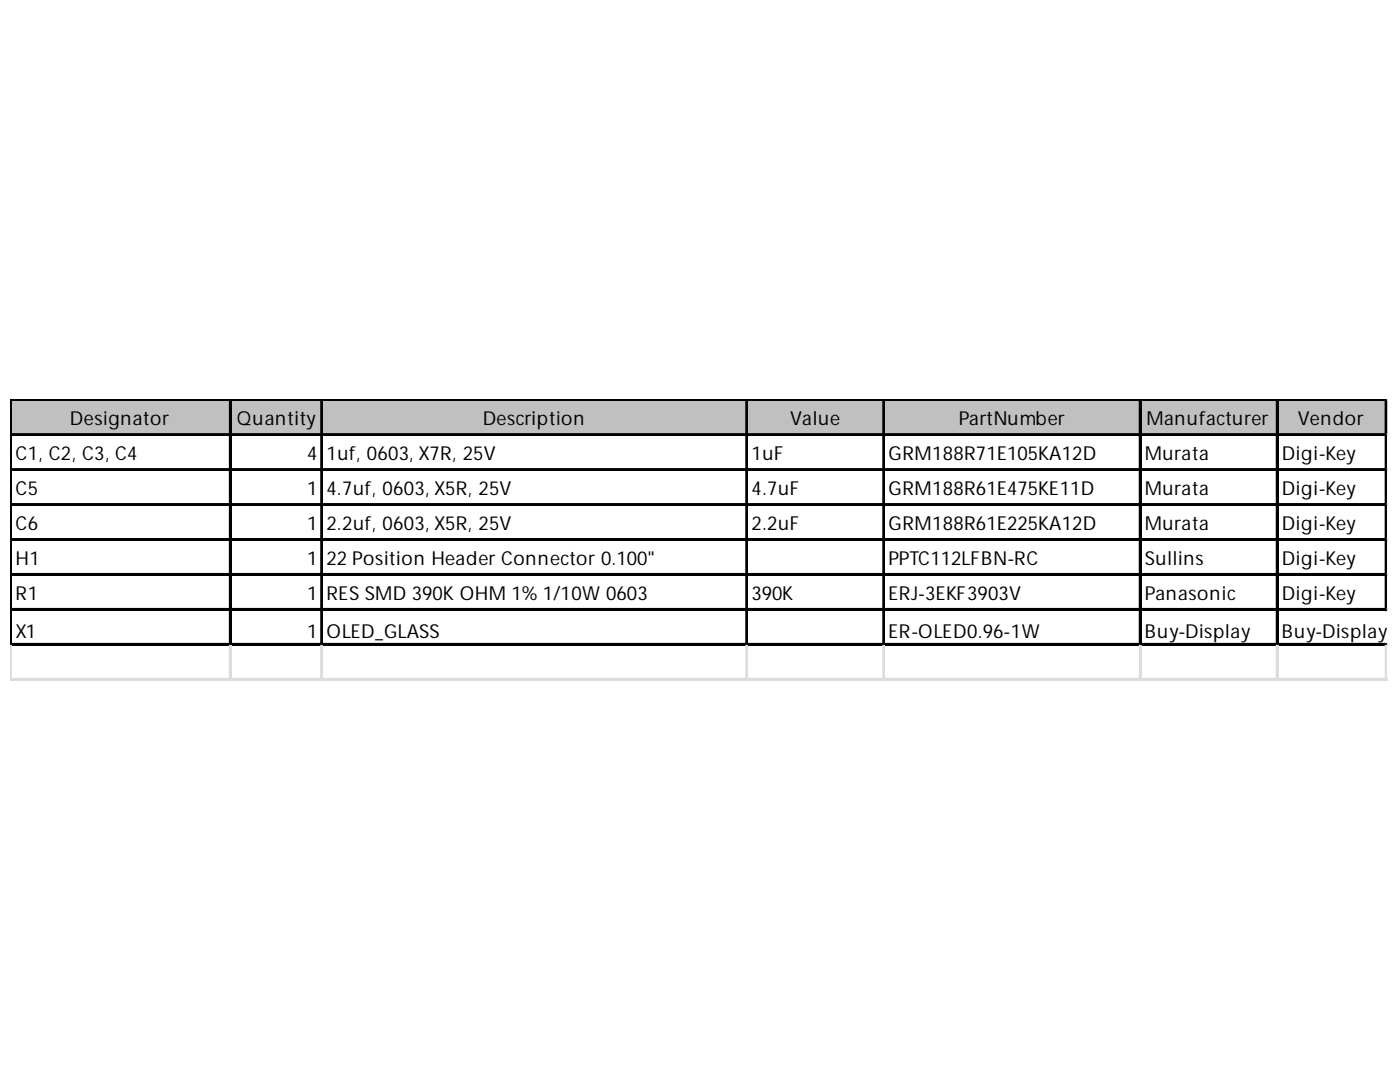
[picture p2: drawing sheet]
<svg xmlns="http://www.w3.org/2000/svg" width="279mm" height="216mm" viewBox="0 0 279 216" stroke-linecap="round" stroke-linejoin="round" font-family="sans-serif">
<defs><g id="words">
<g font-size="3.8">
<text x="13.9" y="84.8">Designator</text>
<text x="47.3" y="84.8">Quantity</text>
<text x="96.3" y="84.8">Description</text>
<text x="157.7" y="84.8">Value</text>
<text x="191.3" y="84.8">PartNumber</text>
<text x="228.8" y="84.8">Manufacturer</text>
<text x="259" y="84.8">Vendor</text>
<text x="3.1" y="91.8">C1, C2, C3, C4</text>
<text x="61.3" y="91.8">4</text>
<text x="65.1" y="91.8">1uf, 0603, X7R, 25V</text>
<text x="150" y="91.8">1uF</text>
<text x="177.3" y="91.8">GRM188R71E105KA12D</text>
<text x="228.5" y="91.8">Murata</text>
<text x="255.8" y="91.8">Digi-Key</text>
<text x="3.1" y="98.8">C5</text>
<text x="61.3" y="98.8">1</text>
<text x="65.1" y="98.8">4.7uf, 0603, X5R, 25V</text>
<text x="150" y="98.8">4.7uF</text>
<text x="177.3" y="98.8">GRM188R61E475KE11D</text>
<text x="228.5" y="98.8">Murata</text>
<text x="255.8" y="98.8">Digi-Key</text>
<text x="3.1" y="105.7">C6</text>
<text x="61.3" y="105.7">1</text>
<text x="65.1" y="105.7">2.2uf, 0603, X5R, 25V</text>
<text x="150" y="105.7">2.2uF</text>
<text x="177.3" y="105.7">GRM188R61E225KA12D</text>
<text x="228.5" y="105.7">Murata</text>
<text x="255.8" y="105.7">Digi-Key</text>
<text x="3.1" y="112.7">H1</text>
<text x="61.3" y="112.7">1</text>
<text x="65.1" y="112.7">22 Position Header Connector 0.100&quot;</text>
<text x="177.3" y="112.7">PPTC112LFBN-RC</text>
<text x="228.5" y="112.7">Sullins</text>
<text x="255.8" y="112.7">Digi-Key</text>
<text x="3.1" y="119.7">R1</text>
<text x="61.3" y="119.7">1</text>
<text x="65.1" y="119.7">RES SMD 390K OHM 1% 1/10W 0603</text>
<text x="150" y="119.7">390K</text>
<text x="177.3" y="119.7">ERJ-3EKF3903V</text>
<text x="228.5" y="119.7">Panasonic</text>
<text x="255.8" y="119.7">Digi-Key</text>
<text x="3.1" y="127.4">X1</text>
<text x="61.3" y="127.4">1</text>
<text x="65.1" y="127.4">OLED_GLASS</text>
<text x="177.3" y="127.4">ER-OLED0.96-1W</text>
<text x="228.5" y="127.4">Buy-Display</text>
<text x="255.8" y="127.4">Buy-Display</text>
</g>
</g></defs>
<path d="M2.3 79.9h274.6v7.1h-274.6z" fill="#c0c0c0"/>
<g fill="none" stroke="#000" stroke-width=".35">
<path d="M2 79.6v49.2M2.2 79.6v49.2M2.4 79.6h274.5M2.4 79.8h274.5M45.8 80v48.8M46 80v48.8M64.1 80v48.8M64.3 80v48.8M148.9 80v48.8M149.1 80v48.8M176.3 80v48.8M176.4 80v48.8"/>
<path d="M227.4 80v48.8M227.6 80v48.8M254.8 80v48.8M255 80v48.8M276.5 80v41.8M276.7 80v41.8M2.4 86.6h274.5M2.4 86.8h274.5M2.4 93.6h274.5M2.4 93.8h274.5M2.4 100.6h274.5M2.4 100.7h274.5"/>
<path d="M2.4 107.5h274.5M2.4 107.7h274.5M2.4 114.5h274.5M2.4 114.7h274.5M2.4 121.5h274.5M2.4 121.7h274.5M2.4 128.5h274.5M2.4 128.6h274.5"/>
</g>
<g fill="none" stroke="#dadcdd" stroke-width=".35">
<path d="M276.9 79.6h.1M2 128.8v7M2.2 128.8v7M45.8 128.8v7M46 128.8v7M64.1 128.8v7M64.3 128.8v7M148.9 128.8v7M149.1 128.8v7M176.3 128.8v7M176.4 128.8v7M227.4 128.8v7"/>
<path d="M227.6 128.8v7M254.8 128.8v7M255 128.8v7M276.5 128.8v7M276.7 128.8v7"/>
</g>
<path d="M276.9 79.6v.4z" fill="#dadcdd"/>
<path d="M276.9 86.6h.1" fill="none" stroke="#dadcdd" stroke-width=".35"/>
<path d="M276.9 86.6v.4z" fill="#dadcdd"/>
<path d="M276.9 93.6h.1" fill="none" stroke="#dadcdd" stroke-width=".35"/>
<path d="M276.9 93.6v.3z" fill="#dadcdd"/>
<path d="M276.9 100.6h.1" fill="none" stroke="#dadcdd" stroke-width=".35"/>
<path d="M276.9 100.6v.3z" fill="#dadcdd"/>
<path d="M276.9 107.5h.1" fill="none" stroke="#dadcdd" stroke-width=".35"/>
<path d="M276.9 107.5v.4z" fill="#dadcdd"/>
<path d="M276.9 114.5h.1" fill="none" stroke="#dadcdd" stroke-width=".35"/>
<path d="M276.9 114.5v.4z" fill="#dadcdd"/>
<path d="M276.9 121.5h.1" fill="none" stroke="#dadcdd" stroke-width=".35"/>
<path d="M276.9 121.5v.3z" fill="#dadcdd"/>
<path d="M276.9 128.5h.1" fill="none" stroke="#dadcdd" stroke-width=".35"/>
<path d="M276.9 128.5v.3z" fill="#dadcdd"/>
<path d="M2 135.4h274.9M2 135.6h274.9" fill="none" stroke="#dadcdd" stroke-width=".35"/>
<use href="#words"/>
</svg>
